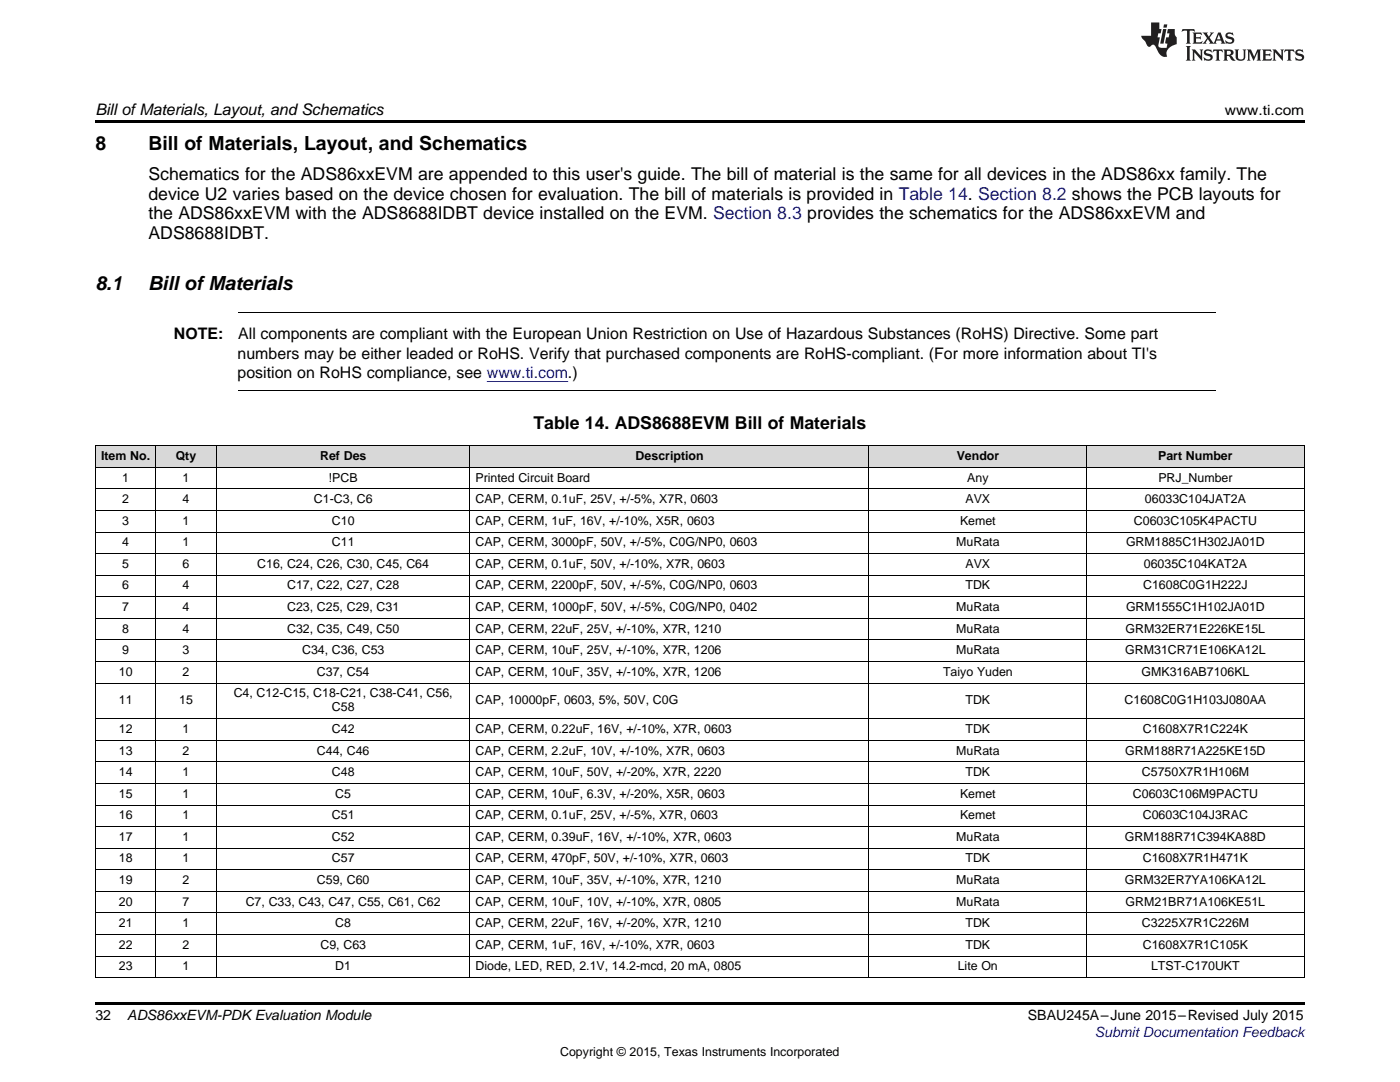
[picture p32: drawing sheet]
<svg xmlns="http://www.w3.org/2000/svg" width="279mm" height="216mm" viewBox="0 0 279 216" stroke-linecap="round" stroke-linejoin="round" font-family="sans-serif">
<defs><g id="words">
<g font-size="3.9">
<text x="19" y="30">8</text>
<text x="29.6" y="30">Bill of Materials, Layout, and Schematics</text>
<text x="19" y="57.8">8.1</text>
<text x="29.6" y="57.8">Bill ofMaterials</text>
</g>
<g font-size="3.5">
<text x="29.6" y="36">Schematics for the ADS86xxEVM are appended to this user's guide. The bill of material is the same for all devices in the ADS86xx family. The</text>
<text x="29.6" y="39.9">device U2 varies based on the device chosen for evaluation. The bill of materials is provided in Table 14. Section 8.2 shows the PCB layouts for</text>
<text x="29.6" y="43.7">the ADS86xxEVM with the ADS8688IDBT device installed on the EVM. Section 8.3 provides the schematics for the ADS86xxEVM and</text>
<text x="29.6" y="47.6">ADS8688IDBT.</text>
<text x="106.5" y="85.7">Table 14. ADS8688EVM Bill of Materials</text>
</g>
<g font-size="3.2">
<text x="19" y="23">Bill ofMaterials, Layout, and Schematics</text>
<text x="34.7" y="67.7">NOTE:</text>
<text x="47.4" y="71.5">numbers may be either leaded or RoHS. Verify that purchased components are RoHS-compliant. (For more information about TI's</text>
<text x="47.5" y="67.7">All components are compliant with the European Union Restriction on Use of Hazardous Substances (RoHS) Directive. Some part</text>
<text x="47.4" y="75.4">position on RoHS compliance, see www.ti.com.)</text>
</g>
<g font-size="2.8">
<text x="244.4" y="23">www.ti.com</text>
<text x="19" y="203.5">32</text>
<text x="25.4" y="203.6">ADS86xxEVM-PDKEvaluation Module</text>
<text x="205.1" y="203.6">SBAU245A–June 2015–Revised July 2015</text>
</g>
<text font-size="2.8" fill="#00f" x="218.5" y="206.9">Submit Documentation Feedback</text>
<g font-size="2.5">
<text x="20.2" y="91.8">Item No.</text>
<text x="35.1" y="91.8">Qty</text>
<text x="63.9" y="91.8">Ref Des</text>
<text x="126.9" y="91.8">Description</text>
<text x="190.9" y="91.8">Vendor</text>
<text x="231.1" y="91.8">Part Number</text>
<text x="24.4" y="96.1">1</text>
<text x="24.4" y="100.4">2</text>
<text x="36.4" y="96.1">1</text>
<text x="36.4" y="100.4">4</text>
<text x="62.7" y="100.4">C1-C3, C6</text>
<text x="65.6" y="96.1">!PCB</text>
<text x="94.9" y="96.1">Printed Circuit Board</text>
<text x="94.9" y="100.4">CAP, CERM, 0.1uF, 25V, +/-5%, X7R, 0603</text>
<text x="192.7" y="100.4">AVX</text>
<text x="193" y="96.1">Any</text>
<text x="228.5" y="100.4">06033C104JAT2A</text>
<text x="231.2" y="96.1">PRJ_Number</text>
<text x="24.4" y="104.7">3</text>
<text x="36.4" y="104.7">1</text>
<text x="66.3" y="104.7">C10</text>
<text x="94.9" y="104.7">CAP, CERM, 1uF, 16V, +/-10%, X5R, 0603</text>
<text x="191.6" y="104.7">Kemet</text>
<text x="226.3" y="104.7">C0603C105K4PACTU</text>
<text x="24.4" y="109">4</text>
<text x="24.4" y="113.3">5</text>
<text x="36.4" y="109">1</text>
<text x="36.4" y="113.3">6</text>
<text x="51.3" y="113.3">C16, C24, C26, C30, C45, C64</text>
<text x="66.3" y="109">C11</text>
<text x="94.9" y="109">CAP, CERM, 3000pF, 50V, +/-5%, C0G/NP0, 0603</text>
<text x="94.9" y="113.3">CAP, CERM, 0.1uF, 50V, +/-10%, X7R, 0603</text>
<text x="190.9" y="109">MuRata</text>
<text x="192.7" y="113.3">AVX</text>
<text x="224.7" y="109">GRM1885C1H302JA01D</text>
<text x="228.3" y="113.3">06035C104KAT2A</text>
<text x="24.4" y="117.6">6</text>
<text x="36.4" y="117.6">4</text>
<text x="57.3" y="117.6">C17, C22, C27, C28</text>
<text x="94.9" y="117.6">CAP, CERM, 2200pF, 50V, +/-5%, C0G/NP0, 0603</text>
<text x="192.7" y="117.6">TDK</text>
<text x="228.1" y="117.6">C1608C0G1H222J</text>
<text x="24.4" y="121.9">7</text>
<text x="36.4" y="121.9">4</text>
<text x="57.3" y="121.9">C23, C25, C29, C31</text>
<text x="94.9" y="121.9">CAP, CERM, 1000pF, 50V, +/-5%, C0G/NP0, 0402</text>
<text x="190.9" y="121.9">MuRata</text>
<text x="224.7" y="121.9">GRM1555C1H102JA01D</text>
<text x="24.4" y="126.2">8</text>
<text x="24.4" y="130.5">9</text>
<text x="36.4" y="126.2">4</text>
<text x="36.4" y="130.5">3</text>
<text x="57.3" y="126.2">C32, C35, C49, C50</text>
<text x="60.3" y="130.5">C34, C36, C53</text>
<text x="94.9" y="126.2">CAP, CERM, 22uF, 25V, +/-10%, X7R, 1210</text>
<text x="94.9" y="130.5">CAP, CERM, 10uF, 25V, +/-10%, X7R, 1206</text>
<text x="190.9" y="126.2">MuRata</text>
<text x="190.9" y="130.5">MuRata</text>
<text x="224.6" y="130.5">GRM31CR71E106KA12L</text>
<text x="224.6" y="126.2">GRM32ER71E226KE15L</text>
<text x="23.7" y="134.8">10</text>
<text x="36.4" y="134.8">2</text>
<text x="63.3" y="134.8">C37, C54</text>
<text x="94.9" y="134.8">CAP, CERM, 10uF, 35V, +/-10%, X7R, 1206</text>
<text x="188.2" y="134.8">Taiyo Yuden</text>
<text x="227.8" y="134.8">GMK316AB7106KL</text>
<text x="23.7" y="140.5">11</text>
<text x="35.8" y="140.5">15</text>
<text x="46.6" y="139.1">C4, C12-C15, C18-C21, C38-C41, C56,</text>
<text x="66.3" y="142">C58</text>
<text x="94.9" y="140.5">CAP, 10000pF, 0603, 5%, 50V, C0G</text>
<text x="192.7" y="140.5">TDK</text>
<text x="224.4" y="140.5">C1608C0G1H103J080AA</text>
<text x="23.7" y="146.3">12</text>
<text x="36.4" y="146.3">1</text>
<text x="66.3" y="146.3">C42</text>
<text x="94.9" y="146.3">CAP, CERM, 0.22uF, 16V, +/-10%, X7R, 0603</text>
<text x="192.7" y="146.3">TDK</text>
<text x="228.1" y="146.3">C1608X7R1C224K</text>
<text x="23.7" y="150.6">13</text>
<text x="23.7" y="154.9">14</text>
<text x="36.4" y="150.6">2</text>
<text x="36.4" y="154.9">1</text>
<text x="63.3" y="150.6">C44, C46</text>
<text x="66.3" y="154.9">C48</text>
<text x="94.9" y="150.6">CAP, CERM, 2.2uF, 10V, +/-10%, X7R, 0603</text>
<text x="94.9" y="154.9">CAP, CERM, 10uF, 50V, +/-20%, X7R, 2220</text>
<text x="190.9" y="150.6">MuRata</text>
<text x="192.7" y="154.9">TDK</text>
<text x="224.6" y="150.6">GRM188R71A225KE15D</text>
<text x="227.9" y="154.9">C5750X7R1H106M</text>
<text x="23.7" y="159.2">15</text>
<text x="36.4" y="159.2">1</text>
<text x="66.9" y="159.2">C5</text>
<text x="94.9" y="159.2">CAP, CERM, 10uF, 6.3V, +/-20%, X5R, 0603</text>
<text x="191.6" y="159.2">Kemet</text>
<text x="226.1" y="159.2">C0603C106M9PACTU</text>
<text x="23.7" y="163.5">16</text>
<text x="23.7" y="167.8">17</text>
<text x="36.4" y="163.5">1</text>
<text x="36.4" y="167.8">1</text>
<text x="66.3" y="163.5">C51</text>
<text x="66.3" y="167.8">C52</text>
<text x="94.9" y="163.5">CAP, CERM, 0.1uF, 25V, +/-5%, X7R, 0603</text>
<text x="94.9" y="167.8">CAP, CERM, 0.39uF, 16V, +/-10%, X7R, 0603</text>
<text x="190.9" y="167.8">MuRata</text>
<text x="191.6" y="163.5">Kemet</text>
<text x="224.5" y="167.8">GRM188R71C394KA88D</text>
<text x="228.1" y="163.5">C0603C104J3RAC</text>
<text x="23.7" y="172.1">18</text>
<text x="36.4" y="172.1">1</text>
<text x="66.3" y="172.1">C57</text>
<text x="94.9" y="172.1">CAP, CERM, 470pF, 50V, +/-10%, X7R, 0603</text>
<text x="192.7" y="172.1">TDK</text>
<text x="228.1" y="172.1">C1608X7R1H471K</text>
<text x="23.7" y="176.4">19</text>
<text x="36.4" y="176.4">2</text>
<text x="63.3" y="176.4">C59, C60</text>
<text x="94.9" y="176.4">CAP, CERM, 10uF, 35V, +/-10%, X7R, 1210</text>
<text x="190.9" y="176.4">MuRata</text>
<text x="224.5" y="176.4">GRM32ER7YA106KA12L</text>
<text x="23.7" y="180.7">20</text>
<text x="23.7" y="185">21</text>
<text x="36.4" y="180.7">7</text>
<text x="36.4" y="185">1</text>
<text x="49" y="180.7">C7, C33, C43, C47, C55, C61, C62</text>
<text x="66.9" y="185">C8</text>
<text x="94.9" y="180.7">CAP, CERM, 10uF, 10V, +/-10%, X7R, 0805</text>
<text x="94.9" y="185">CAP, CERM, 22uF, 16V, +/-20%, X7R, 1210</text>
<text x="190.9" y="180.7">MuRata</text>
<text x="192.7" y="185">TDK</text>
<text x="224.6" y="180.7">GRM21BR71A106KE51L</text>
<text x="227.9" y="185">C3225X7R1C226M</text>
<text x="23.7" y="189.3">22</text>
<text x="36.4" y="189.3">2</text>
<text x="64" y="189.3">C9, C63</text>
<text x="94.9" y="189.3">CAP, CERM, 1uF, 16V, +/-10%, X7R, 0603</text>
<text x="192.7" y="189.3">TDK</text>
<text x="228.1" y="189.3">C1608X7R1C105K</text>
<text x="23.7" y="193.6">23</text>
<text x="36.4" y="193.6">1</text>
<text x="66.9" y="193.6">D1</text>
<text x="94.9" y="193.6">Diode, LED, RED, 2.1V, 14.2-mcd, 20 mA, 0805</text>
<text x="191.1" y="193.6">Lite On</text>
<text x="229.7" y="193.6">LTST-C170UKT</text>
<text x="111.8" y="210.7">Copyright © 2015, Texas Instruments Incorporated</text>
</g>
</g></defs>
<g fill="#d8d8d8">
<path d="M19 89h12.1v4.3h-12.1z"/>
<path d="M31.1 89h12.1v4.3h-12.1z"/>
<path d="M43.2 89h50.6v4.3h-50.6z"/>
<path d="M93.8 89h79.7v4.3h-79.7z"/>
<path d="M173.5 89h43.4v4.3h-43.4z"/>
<path d="M216.9 89h43.4v4.3h-43.4z"/>
</g>
<path d="M19 24h241.3v.6h-241.3zM19 200h241.3v.6h-241.3z" fill="#000"/>
<g fill="none" stroke="#000" stroke-width=".2">
<path d="M47.4 77.9h195.2M47.4 62.4h195.2M19 97.6h241.3M19 93.3h241.3M19 89h241.3M19.1 89v106.1M31.1 89v106.1M43.1 89v106.1M93.8 89v106.1M173.4 89v106.1M216.8 89v106.1M260.3 89v106.1"/>
<path d="M19 119.1h241.3M19 114.8h241.3M19 110.5h241.3M19 106.2h241.3M19 101.9h241.3M19 136.3h241.3M19 132h241.3M19 127.7h241.3M19 123.4h241.3M19 156.3h241.3M19 152h241.3M19 147.7h241.3"/>
<path d="M19 143.4h241.3M19 177.9h241.3M19 173.5h241.3M19 169.2h241.3M19 164.9h241.3M19 160.6h241.3M19 195.1h241.3M19 190.8h241.3M19 186.5h241.3M19 182.2h241.3"/>
</g>
<g fill="#231f20">
<path d="M236 5.8l-.1 .6 .4-.3h.6v.2v2.1l-.2 .3h.9l-.2-.3v-2.1l.1-.2h.5l.5 .3-.2-.6zM238 6.5l.2 .4v1.5l-.2 .3h1.8l.2-.5a1.04 1.04 0 0 1-1.3 .1v-.6h.6l.3 .2v-.7l-.3 .2h-.6v-.6h.8l.4 .2-.2-.5zM240 6.5l.9 1.1-.9 1.1h.8l-.2-.2 .4-.7 .5 .7-.2 .2h1.5l-.2-.2 .2-.4h.9l.1 .4-.2 .2h1l-.3-.3-.7-1.9h-.5l-.9 2.1-.8-1.1 .9-1h-.8l.1 .3-.4 .5-.3-.6 .1-.2zM243.2 6.9l.4 .9h-.7zM244.8 6.6a.63 .63 0 0 0-.2 .7 .63 .63 0 0 0 .6 .4l.6 .2 .1 .2a.75 .75 0 0 1-.7 .4 .75 .75 0 0 1-.6-.5l.1 .7 .1-.1a1.11 1.11 0 0 0 1.5-.5 1.13 1.13 0 0 0-1.2-.9l-.1-.3a1.04 1.04 0 0 1 1.2 .2l-.2-.6-.2 .1-.4-.1zM236.7 9.2l.2 .3v2.2l-.2 .4h1l-.3-.4v-2.2l.3-.3zM237.8 9.9l.3 .3v1.5l-.3 .4h.8l-.2-.4v-1.3l1.5 1.7v-1.9l.2-.3h-.7l.2 .3v.9l-1.1-1.2zM240.5 10a.62 .62 0 0 0-.2 .7 .62 .62 0 0 0 .6 .4l.6 .2 .1 .2a.76 .76 0 0 1-.7 .4 .76 .76 0 0 1-.7-.5l.2 .7 .1-.1a1.11 1.11 0 0 0 1.5-.6 1.13 1.13 0 0 0-1.2-.8l-.1-.3a1.04 1.04 0 0 1 1.2 .1l-.2-.5-.2 .1-.5-.2zM242.2 9.9l-.2 .6a.61 .61 0 0 1 .8-.3v1.5l-.2 .4h.9l-.2-.4v-1.5a.63 .63 0 0 1 .7 .3l-.1-.6zM244.1 9.9l.3 .3v1.5l-.3 .4h1l-.2-.2-.1-.7 .6 .2a.76 .76 0 0 0 1.2 .6l-1-.9a.58 .58 0 0 0 .6-.6 .58 .58 0 0 0-.5-.6zM244.9 10.2l.1-.1a.45 .45 0 0 1 .5 .1 .45 .45 0 0 1 .1 .5l-.8 .2zM246.4 9.9l.2 .2a2.17 2.17 0 0 0 .3 1.9 .99 .99 0 0 0 1.6-.7v-1.1l.2-.3h-.7l.2 .2a1.92 1.92 0 0 1-.2 1.7 .6 .6 0 0 1-.9-.5v-1.1l.2-.3zM248.9 9.9l.2 .3v1.5l-.2 .4h.7l-.2-.4v-1.4l.8 1.8 .8-1.8v1.4l-.2 .4h.9l-.2-.4v-1.5l.2-.3h-.8l-.6 1.4-.6-1.4zM251.9 9.9l.2 .3v1.5l-.2 .4h1.8l.1-.6a1.04 1.04 0 0 1-1.2 .2v-.6h.5l.4 .1v-.6l-.4 .2h-.5v-.6h.8l.3 .2-.1-.5zM254 9.9l.2 .3v1.5l-.2 .4h.7l-.2-.4v-1.3l1.5 1.7v-1.9l.2-.3h-.7l.2 .3v.9l-1.1-1.2zM256.4 9.9l-.1 .6a.61 .61 0 0 1 .7-.3l.1 1.5-.3 .4h1l-.3-.4 .1-1.5a.63 .63 0 0 1 .7 .3l-.1-.6zM258.7 10a.62 .62 0 0 0-.2 .7 .62 .62 0 0 0 .6 .4l.6 .2 .1 .2a.76 .76 0 0 1-.7 .4 .76 .76 0 0 1-.6-.5l.1 .7 .1-.1a1.11 1.11 0 0 0 1.6-.6 1.13 1.13 0 0 0-1.3-.8l-.1-.3a1.04 1.04 0 0 1 1.2 .1l-.1-.5-.2 .1-.5-.2z"/>
<path d="M229.7 4.5v2.6h-1.9v.4l.8 .9a.91 .91 0 0 0 1 .9 .56 .56 0 0 1 .5-.4 .56 .56 0 0 1 .5 .3l.4 .8a1.53 1.53 0 0 0 1.9 1.3 1.54 1.54 0 0 1 1-2.1l.9-.4v-1.4a1.52 1.52 0 0 1-.4-1.6h-1.3l-.2 .9h.5l-.2 .8h-.5l-.1 .9v.2l.4 .1-.2 .9a1.93 1.93 0 0 1-1.6-.3l.3-1.8h-.5l.2-.8h.4l.2-.9h-.4v-1.3zM232.1 5.8l-.6 2.9h.7l.6-2.9zM232.3 4.9l-.1 .6h.6l.2-.6z"/>
</g>
<path d="M97.2 76.1h16.2" fill="none" stroke="#00f" stroke-width=".2"/>
<use href="#words"/>
</svg>
